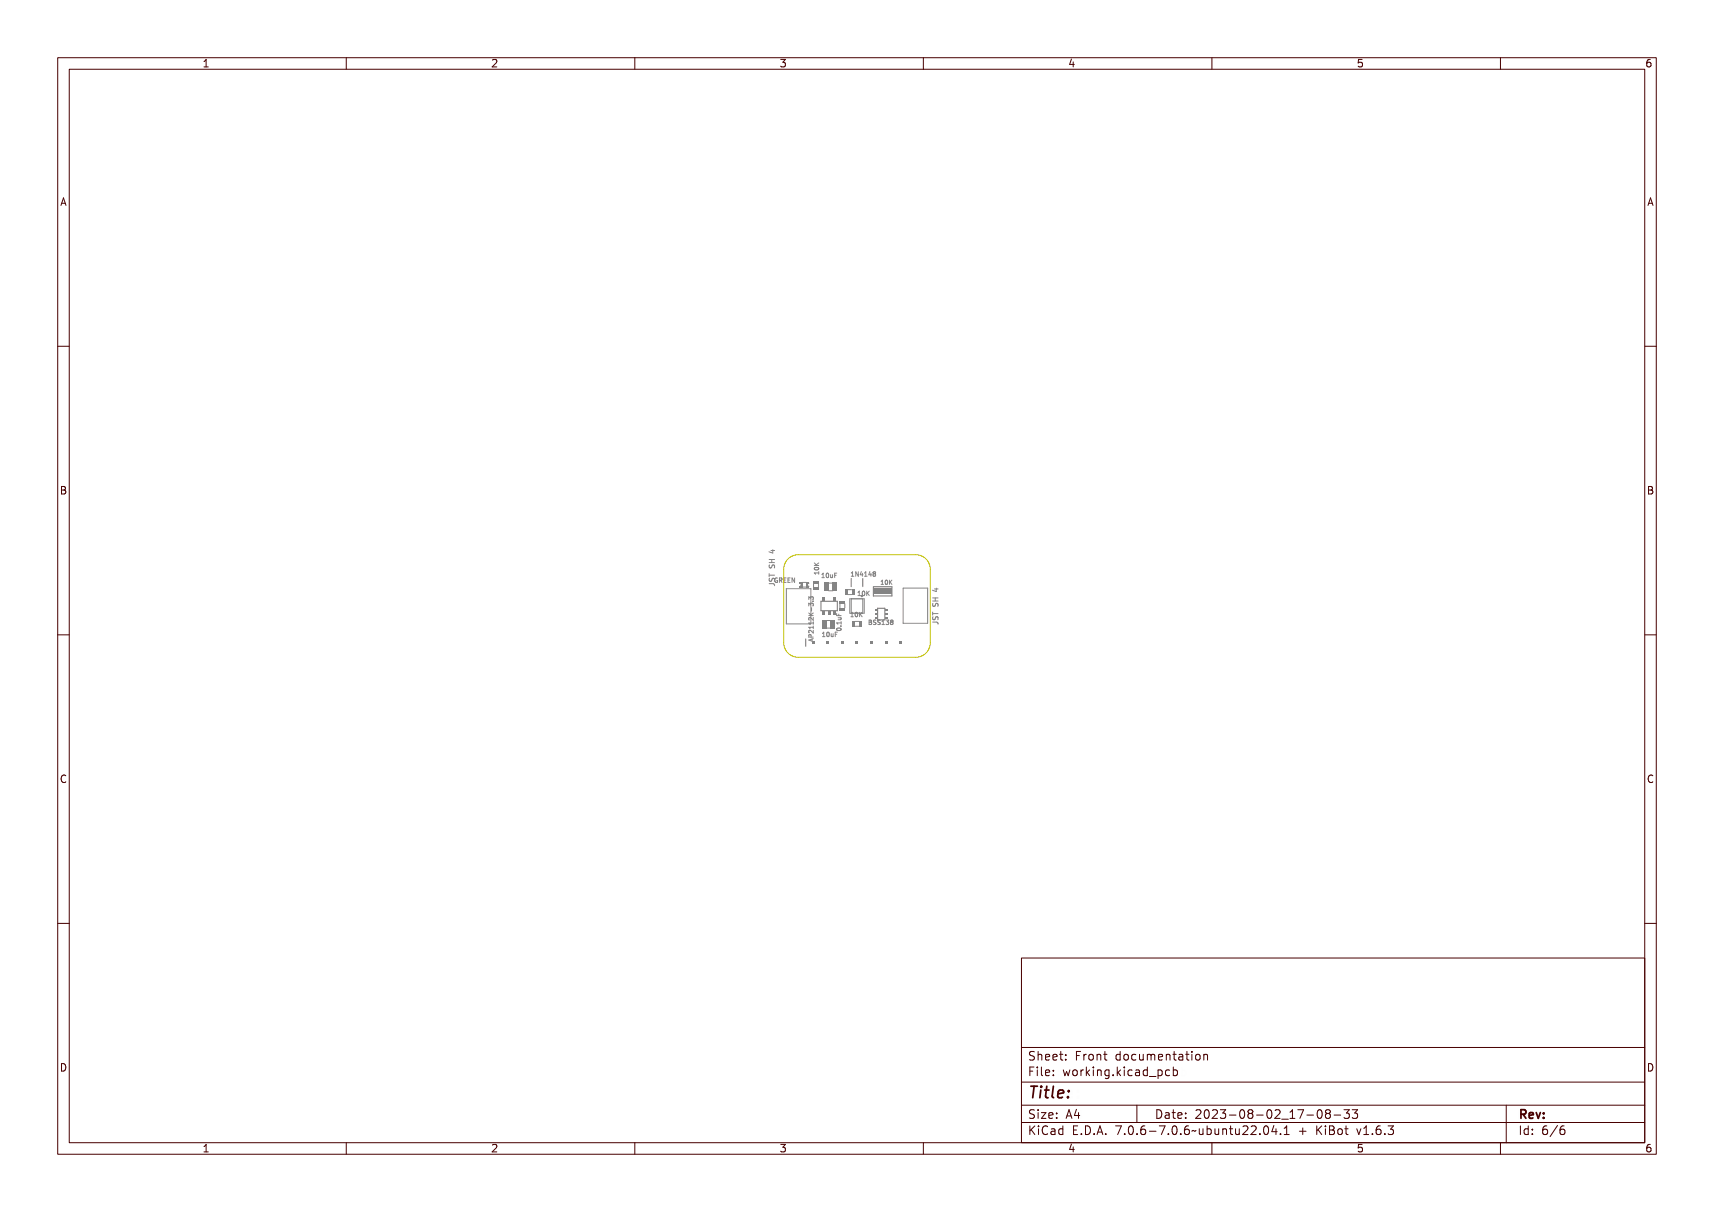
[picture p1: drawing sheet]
<svg xmlns="http://www.w3.org/2000/svg" width="297mm" height="210mm" viewBox="0 0 297 210" stroke-linecap="round" stroke-linejoin="round" font-family="sans-serif">
<defs><g id="words">
<text font-size="2.7" fill="#480000" x="178" y="190.3">Title:</text>
<g font-size="2" fill="#480000">
<text x="178" y="183.7">Sheet: Front documentation</text>
<text x="178" y="186.5">File: working.kicad_pcb</text>
<text x="178" y="193.9">Size: A4</text>
<text x="178" y="196.6">KiCad E.D.A. 7.0.6-7.0.6~ubuntu22.04.1 + KiBot v1.6.3</text>
<text x="200" y="193.9">Date: 2023-08-02_17-08-33</text>
<text x="263" y="196.6">Id: 6/6</text>
<text x="263" y="193.9">Rev:</text>
</g>
<g font-size="1.7" fill="#480000">
<text x="35" y="11.7">1</text>
<text x="85" y="11.7">2</text>
<text x="135" y="11.7">3</text>
<text x="185" y="11.7">4</text>
<text x="235" y="11.7">5</text>
<text x="285" y="11.7">6</text>
<text x="10.5" y="35.7">A</text>
<text x="285.5" y="35.7">A</text>
<text x="10.5" y="85.6">B</text>
<text x="285.5" y="85.6">B</text>
<text x="10.5" y="135.7">C</text>
<text x="285.5" y="135.7">C</text>
<text x="10.5" y="185.6">D</text>
<text x="285.5" y="185.6">D</text>
<text x="35" y="199.7">1</text>
<text x="85" y="199.7">2</text>
<text x="135" y="199.7">3</text>
<text x="185" y="199.7">4</text>
<text x="235" y="199.7">5</text>
<text x="285" y="199.7">6</text>
</g>
<g font-size="1" fill="#848484">
<text x="134.8" y="100.9">GREEN</text>
<text x="142.6" y="100.1">10uF</text>
<text x="147.3" y="99.9">1N4148</text>
<text x="152.5" y="101.3">10K</text>
<text x="147.7" y="106.9">10K</text>
<text x="148.5" y="103.2">10K</text>
<text x="141" y="110.1" transform="rotate(-90 141 110.1)">AP2112K-3.3</text>
<text x="142.3" y="110.3">10uF</text>
<text x="145.8" y="109.3" transform="rotate(-90 145.8 109.3)">0.1uF</text>
<text x="151.2" y="108.2">BSS138</text>
</g>
</g></defs>
<g fill="none" stroke="#848484" stroke-width=".17">
<path d="M133.3 99.4v.5M133.3 99.7h.9M133.3 97.5h.9M133.3 96.9h.9M133.3 97.9l.1 .5h.2l.2-.4 .2-.1 .2 .2v.3M133.4 99.5h.1v.2h.8v.2h-.8v.2h-.1zM133.4 97.3h.9v.1h-.4v.3h.4v.1h-.9v-.1h.4v-.3h-.4zM133.4 95.9h.6l.1-.2 .2 .3h-.2v.4h-.1l-.6-.4zM133.5 98.1h.1a.18 .18 0 0 0 0 .3 .18 .18 0 0 0 .2-.1 .29 .29 0 0 1 .5-.2 .29 .29 0 0 1-.1 .5v-.1a.22 .22 0 0 0 0-.3 .22 .22 0 0 0-.3 0 .22 .22 0 0 0 0 .3 .29 .29 0 0 1-.4 0 .29 .29 0 0 1 0-.4zM133.5 96h.5v.3zM133.6 95.4h.6M133.7 96.9v.6"/>
<path d="M133.9 95.3v.5l-.7-.2M141.1 98h.8M141.1 97.5l.4 .5M141.1 99.3h.7l.1-.2v.4l-.1-.1h-.6l.1 .1h-.1zM141.1 97.8l.4 .3 .4-.3v.1l-.4 .3 .4 .1v.1h-.8v-.1h.4zM141.2 98.4a.37 .37 0 0 1 .4-.1 .37 .37 0 0 1 .2 .3 .38 .38 0 0 1-.4 .2 .38 .38 0 0 1-.3-.4zM141.2 98.6l.5-.1 .2 .1a.37 .37 0 0 1-.4 .4 .37 .37 0 0 1-.3-.4zM141.2 98.7a.34 .34 0 0 1 .6 .1 .34 .34 0 0 1-.6-.1zM141.9 99.1v.4M141.9 99.3h-.8l.2 .2M141.9 97.5l-.5 .4M142.8 99.4h.2v.6l.2 .1h-.4l.1-.1v-.5h-.1z"/>
<path d="M143.4 99.4h.1a.37 .37 0 0 1 .3 .3 .37 .37 0 0 1-.3 .4l-.2-.2zM143.5 99.5a.31 .31 0 0 1 .2 .2 .31 .31 0 0 1-.2 .3zM144 99.6h.1l.1 .5 .2-.5v.5l-.1-.1a.18 .18 0 0 1-.2 .1 .18 .18 0 0 1-.1-.2zM144.6 99.4h.5l-.4 .1v.2h.3l-.3 .1v.3h-.1zM147.5 99.2l.2-.1v.7l.2 .1h-.4l.1-.1v-.6l-.1 .1zM148 99.1h.2l.2 .6v-.6h.1v.8h-.1l-.3-.6v.6h-.1zM148.9 99.1h.2v.5h.1l-.1 .3h-.1v-.2h-.4zM149 99.2v.4h-.3zM149.3 99.2l.3-.1v.7l.2 .1h-.5l.2-.1v-.6l-.2 .1zM150.2 99.1h.1v.5h.1l-.1 .3h-.1v-.2h-.3zM150.2 99.2v.4h-.2zM150.6 99.2a.21 .21 0 0 1 .3-.1 .21 .21 0 0 1 0 .4 .22 .22 0 0 1 0 .3 .22 .22 0 0 1-.3 0 .22 .22 0 0 1 .1-.3l-.2-.1z"/>
<path d="M151.4 99.1h.3l-.1 .3M151.4 99.4h.1M151.4 99.4h.2M151.6 99.4l.1 .2v.2h-.3M133.3 101.1l.8 .1 .1 .3M133.3 100.2v.4l.2 .1 .2-.1 .2-.4h.2l.1 .5M133.4 101.1h.6a.26 .26 0 0 1 .3 .2 .26 .26 0 0 1-.1 .3 .21 .21 0 0 0 .1-.2 .21 .21 0 0 0-.3-.2h-.5v.2h-.1zM133.5 100.3l.1 .1a.18 .18 0 0 0 0 .3 .18 .18 0 0 0 .2-.2 .29 .29 0 0 1 .5-.2 .29 .29 0 0 1-.1 .5 .22 .22 0 0 0 0-.3 .22 .22 0 0 0-.3-.1 .22 .22 0 0 0 0 .3 .29 .29 0 0 1-.4 0 .29 .29 0 0 1 0-.4zM134.5 100.1a.42 .42 0 0 0-.3 .4 .42 .42 0 0 0 .3 .4M134.9 100.3l.3-.1 .1 .1a.27 .27 0 0 0-.4 .2 .27 .27 0 0 0 .3 .3l-.1-.2h.2v.3a.37 .37 0 0 1-.5-.1 .37 .37 0 0 1 .1-.5zM135.5 100.2h.2a.21 .21 0 0 1 .2 .1 .21 .21 0 0 1-.1 .3l.2 .3-.3-.3h-.1v.3h-.1zM135.6 100.3h.1a.14 .14 0 0 1 .1 .1 .14 .14 0 0 1-.1 .1h-.1z"/>
<path d="M136.1 100.2h.5l-.4 .1v.2h.4l-.4 .1v.3h.4h-.5zM136.7 100.2h.5l-.3 .1v.2h.3l-.3 .1v.3h.3h-.5zM137.3 100.2h.2l.2 .6v-.6h.1v.7h-.1l-.3-.6v.6h-.1zM140.2 109.7l.8-.2-.2 .1v.3l.2 .2-.8-.3zM140.2 107.8h.7l.1-.1v.4l-.1-.2h-.6v.2h-.1zM140.2 107.2h.7l.1-.2v.5l-.1-.2h-.6v.2h-.1zM140.2 105.7l.3 .3 .5-.3v.2l-.4 .2 .4 .1v.1h-.8v-.1h.3zM140.2 108.4l.3-.1 .4 .4 .1-.4v.5l-.6-.4-.1 .1v.3h-.1zM140.2 106.5h.3l.4 .3 .1-.4v.5l-.6-.4-.1 .1v.3h-.1zM140.2 104.6h.2l.1 .1a.23 .23 0 0 1 .4 0 .23 .23 0 0 1-.1 .3l.1-.1a.17 .17 0 0 0-.1-.2 .17 .17 0 0 0-.2 .2h-.1a.16 .16 0 0 0-.1-.2 .16 .16 0 0 0-.2 .1 .16 .16 0 0 0 .1 .2h-.1zM140.2 103.4l.2-.1 .1 .2a.23 .23 0 0 1 .4-.1 .23 .23 0 0 1-.1 .4l.1-.1a.17 .17 0 0 0-.1-.3 .18 .18 0 0 0-.2 .3h-.1a.16 .16 0 0 0-.1-.2 .16 .16 0 0 0-.2 .1 .16 .16 0 0 0 .1 .2l-.1-.1zM140.3 109l.2-.1 .1 .4h.4v.1h-.8z"/>
<path d="M140.3 109.8l.4-.1v.2zM140.3 109h.2l.1 .3h-.3zM140.6 105.3l.1 .2zM140.7 110.7v.4M140.8 104.1h.2v.1h-.2zM140.9 110.7l-.8 .2 .8 .3M141 101.1v.7M141.8 101.1v.7M142.5 109.6h.2v.7h.2h-.4h.1v-.6h-.1zM143.1 109.7l.1-.1a.37 .37 0 0 1 .3 .4 .37 .37 0 0 1-.3 .3l-.2-.2zM143.2 109.7a.31 .31 0 0 1 .2 .3 .31 .31 0 0 1-.2 .3zM143.7 109.8l.2 .5 .2-.5v.5h-.1a.18 .18 0 0 1-.2 0 .18 .18 0 0 1-.1-.2z"/>
<path d="M144.3 109.6h.5l-.4 .1v.2h.3l-.3 .1v.3h-.1zM145 107.6h.7l.1-.1v.4l-.1-.2h-.6l.1 .2h-.1zM145 106.2l.1 .4h.2l.1-.3v.3h.4v.1h-.8zM145.1 108.8l.5-.1 .2 .2a.37 .37 0 0 1-.4 .3 .37 .37 0 0 1-.4-.3zM145.1 108.9a.34 .34 0 0 1 .6 .1 .34 .34 0 0 1-.6-.1zM145.2 106.9h.6l-.1 .1a.18 .18 0 0 1 .1 .2 .18 .18 0 0 1-.2 .1h-.4v-.1h.5v-.2h-.5zM145.6 108.3h.2v.1h-.2zM147.4 106.9h.5M147.5 106.3h-.1M147.8 106.2l.3-.1v.7l.1 .1h-.4l.2-.1v-.6l-.2 .1zM148.4 106.2h.1a.37 .37 0 0 1 .4 .3 .37 .37 0 0 1-.4 .4l-.1-.2zM148.6 106.2a.31 .31 0 0 1 .2 .3 .31 .31 0 0 1-.2 .3z"/>
<path d="M148.6 102.5h.3v.6l.2 .1h-.5l.2-.1v-.5h-.2zM149 106.1h.1v.4l.5-.4-.3 .4 .3 .4h-.2l-.2-.4-.1 .4h-.1zM149.3 102.6v-.1a.37 .37 0 0 1 .4 .4 .37 .37 0 0 1-.4 .3l-.1-.2zM149.4 102.6a.31 .31 0 0 1 .2 .3 .31 .31 0 0 1-.2 .2zM149.8 102.5h.1v.3l.5-.3-.3 .3 .3 .4h-.2l-.2-.3-.1 .3h-.1zM150.6 107.8h.3M150.9 107.8h.1M150.9 107.5l-.3-.1v.8h.3M151.3 107.5h.2a.18 .18 0 0 1 .2 .1 .18 .18 0 0 1-.1 .2 .21 .21 0 0 1 .1 .3 .21 .21 0 0 1-.2 .1h-.2zM151.4 107.9h.1a.14 .14 0 0 1 .2 .1 .14 .14 0 0 1-.2 .2h-.1zM151.4 107.6h.2v.2h-.2zM151.9 107.5h.4v.1h-.3a.18 .18 0 0 0 0 .2 .18 .18 0 0 0 .2 .1 .23 .23 0 0 1 0 .3 .23 .23 0 0 1-.3-.1l.1 .1a.18 .18 0 0 0 .3-.2 .18 .18 0 0 0-.3-.1z"/>
<path d="M152.6 107.5h.3v.1h-.3a.18 .18 0 0 0 0 .2 .18 .18 0 0 0 .3 .1 .23 .23 0 0 1 0 .3 .23 .23 0 0 1-.4-.1l.1 .1a.18 .18 0 0 0 .3-.2 .18 .18 0 0 0-.3-.1zM152.6 100.6h.3v.6l.1 .1h-.4l.2-.1v-.5zM153.2 107.5h.2v.7h.2h-.4h.1v-.6h-.1zM153.2 100.7l.1-.1a.35 .35 0 0 1 .3 .3 .35 .35 0 0 1-.3 .4l-.1-.2zM153.3 100.7a.3 .3 0 0 1 .2 .2 .3 .3 0 0 1-.2 .3zM153.7 100.6h.1v.3l.5-.3-.3 .3 .3 .4-.4-.4-.1 .4h-.1zM153.8 107.5a.21 .21 0 0 1 .3 0 .21 .21 0 0 1 0 .3 .23 .23 0 0 1 0 .4 .23 .23 0 0 1-.4-.1l.1 .1a.17 .17 0 0 0 .3-.1 .17 .17 0 0 0-.2-.2v-.1a.16 .16 0 0 0 .2-.1 .16 .16 0 0 0-.1-.2 .16 .16 0 0 0-.2 .1zM154.4 107.5a.21 .21 0 0 1 .4 0 .21 .21 0 0 1-.1 .3 .22 .22 0 0 1 .1 .4 .22 .22 0 0 1-.4 0 .22 .22 0 0 1 .1-.4l-.1-.1zM161.6 107.8h.8l.1 .3M161.6 106.1v.5M161.6 106.3h.9M161.6 104.1h.9"/>
<path d="M161.6 103.6h.9M161.7 104.5v.5h.3l.1-.4 .3-.1 .1 .2v.4M161.7 106.9l-.1 .3 .2 .2 .2-.1 .2-.4h.3v.5M161.8 107.8h.6a.26 .26 0 0 1 .3 .2 .26 .26 0 0 1-.2 .3 .21 .21 0 0 0 .1-.3 .21 .21 0 0 0-.2-.1h-.5v.2h-.1zM161.8 106.1h.1v.3h.8v.1h-.8v.3h-.1zM161.8 103.9h.9v.1h-.5v.4h.5v.1h-.9v-.1h.3v-.4h-.3zM161.8 102.5h.6l.1-.1 .2 .2h-.2v.4h-.2l-.5-.3zM161.8 107h.1a.21 .21 0 0 0 0 .3 .21 .21 0 0 0 .3 0 .21 .21 0 0 0 0-.2 .28 .28 0 0 1 .4 0 .28 .28 0 0 1-.1 .4v-.1a.22 .22 0 0 0 .1-.3 .22 .22 0 0 0-.3 0 .22 .22 0 0 0-.1 .3 .29 .29 0 0 1-.4 0 .29 .29 0 0 1 0-.4zM161.8 104.7l.1 .1a.18 .18 0 0 0 0 .3 .18 .18 0 0 0 .2-.2 .29 .29 0 0 1 .5-.1 .29 .29 0 0 1-.1 .4 .22 .22 0 0 0 .1-.3 .22 .22 0 0 0-.3-.1 .22 .22 0 0 0-.1 .3 .29 .29 0 0 1-.4 0 .29 .29 0 0 1 0-.4zM161.9 102.6h.5v.3zM161.9 102h.6M162.1 103.6v.5"/>
<path d="M162.2 101.9v.6l-.6-.2"/>
<circle cx="141.5" cy="98.7" r=".07"/>
<circle cx="143.6" cy="99.7" r=".07"/>
<circle cx="150.8" cy="99.3" r=".13"/>
<circle cx="150.8" cy="99.7" r=".15"/>
<circle cx="143.3" cy="110" r=".07"/>
<circle cx="145.4" cy="109" r=".07"/>
<circle cx="148.6" cy="106.5" r=".07"/>
<circle cx="149.4" cy="102.9" r=".07"/>
<circle cx="153.4" cy="100.9" r=".06"/>
<circle cx="154.6" cy="107.7" r=".13"/>
<circle cx="154.6" cy="108" r=".15"/>
</g>
<g fill="#848484">
<path d="M140.9 100.6h1v.5h-1z" fill-rule="evenodd"/>
<path d="M140.9 101.8h1v.5h-1z" fill-rule="evenodd"/>
</g>
<path d="M156.5 101.9h4.2v6.1h-4.2z" fill="none" stroke="#848484" stroke-width=".17"/>
<path d="M151.3 101.7h3.2v1.6h-3.2z" fill="none" stroke="#848484" stroke-width=".2"/>
<path d="M151.4 102h3.1v1h-3.1z" fill-rule="evenodd" fill="#848484"/>
<path d="M142.3 104.2h2.8v1.6h-2.8z" fill="none" stroke="#848484" stroke-width=".2"/>
<g fill="#848484">
<path d="M142.5 103.5h.5v.7h-.5z" fill-rule="evenodd"/>
<path d="M142.5 105.9h.5v.6h-.5z" fill-rule="evenodd"/>
<path d="M143.4 105.9h.5v.6h-.5z" fill-rule="evenodd"/>
<path d="M144.4 103.5h.5v.7h-.5z" fill-rule="evenodd"/>
<path d="M144.4 105.9h.5v.6h-.5z" fill-rule="evenodd"/>
</g>
<path d="M146.9 103h.7M146.9 102.2h.7" fill="none" stroke="#848484" stroke-width=".17"/>
<g fill="#848484">
<path d="M147.6 102.1h.5v1h-.5z" fill-rule="evenodd"/>
<path d="M146.4 102.1h.5v1h-.5z" fill-rule="evenodd"/>
</g>
<path d="M143.5 101h.8M143.6 102.4h.7" fill="none" stroke="#848484" stroke-width=".17"/>
<g fill="#848484">
<path d="M142.8 101h.8v1.4h-.8z" fill-rule="evenodd"/>
<path d="M144.3 101h.7v1.4h-.7z" fill-rule="evenodd"/>
</g>
<path d="M147.5 100.2v1.4M149.5 100.2v1.4" fill="none" stroke="#848484" stroke-width=".2"/>
<g fill="none" stroke="#848484" stroke-width=".17">
<path d="M138.6 101a.3 .3 0 0 1 .2 .3 .3 .3 0 0 1-.2 .3M139 101.7h.7M139 100.9h.7M140.2 101a.27 .27 0 0 0-.3 .3 .27 .27 0 0 0 .3 .3"/>
<circle cx="138.7" cy="101.7" r=".08"/>
</g>
<g fill="#848484">
<path d="M138.5 101.6h.2v.2h-.2z" fill-rule="evenodd"/>
<path d="M138.6 101.7l.4 .1z" fill-rule="evenodd"/>
<path d="M138.8 100.9h.2v.9h-.2z" fill-rule="evenodd"/>
<path d="M139.7 101.6h.5v.2h-.5z" fill-rule="evenodd"/>
<path d="M139.7 101h.2v.6h-.2z" fill-rule="evenodd"/>
<path d="M139.9 101.5l.1 .1z" fill-rule="evenodd"/>
<path d="M139.9 101l.1 .1z" fill-rule="evenodd"/>
<path d="M138.5 100.9h.3v.2h-.3z" fill-rule="evenodd"/>
<path d="M139.7 100.9h.5v.2h-.5z" fill-rule="evenodd"/>
</g>
<path d="M145.5 104.6v.7M146.4 104.6v.7" fill="none" stroke="#848484" stroke-width=".17"/>
<g fill="#848484">
<path d="M145.5 104.1h.9v.5h-.9z" fill-rule="evenodd"/>
<path d="M145.5 105.3h.9v.5h-.9z" fill-rule="evenodd"/>
</g>
<path d="M147.3 103.8h2.5v2.5h-2.5zM147.5 103.8v2.5M149.5 103.8v2.5" fill="none" stroke="#848484" stroke-width=".17"/>
<path d="M152.1 107.4v-2h1.2v2" fill="none" stroke="#848484" stroke-width=".2"/>
<g fill="#848484">
<path d="M151.6 106.9h.4v.3h-.4z" fill-rule="evenodd"/>
<path d="M153.4 106.9h.3v.3h-.3z" fill-rule="evenodd"/>
<path d="M151.6 106.3h.4v.2h-.4z" fill-rule="evenodd"/>
<path d="M153.4 106.3h.3v.2h-.3z" fill-rule="evenodd"/>
<path d="M151.6 105.6h.4v.3h-.4z" fill-rule="evenodd"/>
<path d="M153.4 105.6h.3v.3h-.3z" fill-rule="evenodd"/>
</g>
<path d="M148.2 107.7h.7M148.2 108.5h.7" fill="none" stroke="#848484" stroke-width=".17"/>
<g fill="#848484">
<path d="M147.7 107.6h.5v1h-.5z" fill-rule="evenodd"/>
<path d="M148.9 107.6h.5v1h-.5z" fill-rule="evenodd"/>
</g>
<path d="M143.2 107.5h.7M143.2 108.8h.7" fill="none" stroke="#848484" stroke-width=".17"/>
<g fill="#848484">
<path d="M142.5 107.5h.7v1.4h-.7z" fill-rule="evenodd"/>
<path d="M143.9 107.5h.8v1.4h-.8z" fill-rule="evenodd"/>
</g>
<path d="M136.3 102h4.2v6.1h-4.2z" fill="none" stroke="#848484" stroke-width=".17"/>
<path d="M139.6 110.7v1.3" fill="none" stroke="#848484" stroke-width=".2"/>
<g fill="#848484">
<path d="M140.6 111.1h.5v.5h-.5z" fill-rule="evenodd"/>
<path d="M143.2 111.1h.5v.5h-.5z" fill-rule="evenodd"/>
<path d="M145.7 111.1h.5v.5h-.5z" fill-rule="evenodd"/>
<path d="M148.2 111.1h.6v.5h-.6z" fill-rule="evenodd"/>
<path d="M150.8 111.1h.5v.5h-.5z" fill-rule="evenodd"/>
<path d="M153.3 111.1h.5v.5h-.5z" fill-rule="evenodd"/>
<path d="M155.9 111.1h.5v.5h-.5z" fill-rule="evenodd"/>
</g>
<path d="M136.8 96.7l1-.5 .5-.1h20.4a2.54 2.54 0 0 1 2.5 2.6v12.7a2.54 2.54 0 0 1-2.5 2.5h-20.4a2.54 2.54 0 0 1-2.5-2.5v-12.7a2.53 2.53 0 0 1 1-2z" fill="none" stroke="#c2c200" stroke-width=".17"/>
<g fill="none" stroke="#480000" stroke-width=".17">
<path d="M10 10h277v190h-277zM12 12h273v186h-273zM60 10v2M110 10v2M160 10v2M210 10v2M260 10v2M10 60h2M285 60h2M10 110h2M285 110h2M10 160h2"/>
<path d="M285 160h2M177 166h108v32h-108zM60 198v2M110 198v2M160 198v2M177 181.5h108M177 187.5h108M177 191.5h108M177 194.5h108M178.1 195.2h.2v.6l.6-.6h.3l-.6 .6 .6 .8h-.2l-.5-.7-.2 .2v.5h-.2zM178.2 185h.9v.2h-.7v.4h.6v.2h-.6v.7h-.2zM178.3 182.4l.5-.1h.2v.2a.31 .31 0 0 0-.5-.1 .31 .31 0 0 0 0 .5 .5 .5 0 0 1 .6 .6 .5 .5 0 0 1-.8 .2l-.1-.2a.34 .34 0 0 0 .4 .1 .34 .34 0 0 0 .1-.5 .47 .47 0 0 1-.5-.2 .47 .47 0 0 1 .1-.5z"/>
<path d="M178.3 192.5l.5-.1h.2v.2a.31 .31 0 0 0-.5-.1 .31 .31 0 0 0 0 .5 .5 .5 0 0 1 .6 .6 .5 .5 0 0 1-.8 .2l-.1-.2a.34 .34 0 0 0 .4 .1 .34 .34 0 0 0 .1-.5 .47 .47 0 0 1-.5-.2 .47 .47 0 0 1 .1-.5zM179.4 182.2h.2v.6a.35 .35 0 0 1 .4-.1 .35 .35 0 0 1 .2 .4v.6h-.2v-.8h-.4v.8h-.2zM179.5 185.4h.4v.9h.4v.2h-.9v-.2h.3v-.8h-.2zM179.5 192.8h.4v.9h.4v.1h-.9v-.1h.3v-.8h-.2zM179.5 195.6h.4v.9h.4v.1h-.9v-.1h.3v-.8h-.2zM179.7 184.9h.2v.3h-.2zM179.7 192.3h.2v.3h-.2zM179.7 195.1h.2v.3h-.2zM180.6 184.9h.4v1.3l.4 .1v.2l-.5-.2v-1.2h-.3zM180.6 192.8h.8v.1l-.6 .8h.6v.1h-.8v-.1l.6-.8h-.6zM180.7 182.8a.49 .49 0 0 1 .6-.1 .49 .49 0 0 1 .2 .5h-.8a.42 .42 0 0 0 .3 .4 .42 .42 0 0 0 .4-.1v.2a.6 .6 0 0 1-.8-.1 .6 .6 0 0 1 .1-.8zM180.7 195.4l.5-.2h.3v.2a.43 .43 0 0 0-.6 0 .43 .43 0 0 0-.2 .5 .43 .43 0 0 0 .2 .5 .43 .43 0 0 0 .6 0v.2a.66 .66 0 0 1-.8-.1 .66 .66 0 0 1-.1-.8z"/>
<path d="M180.8 182.9l.4-.1 .1 .3h-.6zM181.8 195.6h.2a.45 .45 0 0 1 .5 0 .45 .45 0 0 1 .1 .4v.6h-.1v-.1a.38 .38 0 0 1-.5 .2 .38 .38 0 0 1-.2-.5 .38 .38 0 0 1 .4-.2h.3a.35 .35 0 0 0-.3-.4 .35 .35 0 0 0-.4 .2zM181.9 182.8a.49 .49 0 0 1 .6-.1 .49 .49 0 0 1 .2 .5h-.8a.42 .42 0 0 0 .3 .4 .42 .42 0 0 0 .5-.1v.2a.6 .6 0 0 1-.9-.1 .6 .6 0 0 1 .1-.8zM181.9 185.5a.49 .49 0 0 1 .6-.1 .49 .49 0 0 1 .2 .5h-.8a.42 .42 0 0 0 .3 .4 .42 .42 0 0 0 .5-.1v.2a.6 .6 0 0 1-.9-.1 .6 .6 0 0 1 .1-.8zM181.9 192.9a.49 .49 0 0 1 .6-.1 .49 .49 0 0 1 .2 .5h-.8a.42 .42 0 0 0 .3 .4 .42 .42 0 0 0 .5-.1v.2a.6 .6 0 0 1-.9-.1 .6 .6 0 0 1 .1-.8zM182 196.2l.5-.1a.31 .31 0 0 1-.2 .4 .31 .31 0 0 1-.4-.1zM182 182.9l.4-.1 .1 .3h-.6zM182 185.6l.4-.1 .1 .3h-.6zM182 193l.4-.1 .1 .3h-.6zM183 195.7l.4-.2 .2 .2v-.6h.2v1.5h-.2v-.1a.42 .42 0 0 1-.5 .1 .42 .42 0 0 1-.2-.5zM183.2 195.8l.1-.1a.4 .4 0 0 1 .3 .4 .4 .4 0 0 1-.3 .4l-.2-.2zM183.2 182.3h.2v.4h.4v.1h-.4l.1 .8h.3v.1h-.2a.3 .3 0 0 1-.4-.3v-.6h-.3v-.1h.3z"/>
<path d="M183.3 185.4h.2v.3h-.2zM183.3 186.2h.2v.3h-.2zM183.3 192.8h.2v.3h-.2zM183.3 193.6h.2v.2h-.2zM184.5 182.7h.2v.3h-.2zM184.5 183.5h.2v.2h-.2zM185.2 185.4h.2l.2 .8 .1-.5h.2l.2 .5 .1-.8h.2l-.2 1.1h-.2l-.2-.7-.2 .7h-.1zM185.4 195.2h.9v.2h-.7v.4h.6v.2h-.6v.5h.7v.1h-.9zM185.7 192.4h.2l.5 1.4h-.2l-.1-.3h-.5l-.1 .3h-.2zM185.8 192.6l.2 .7h-.4zM186.6 182.3h.9v.2h-.7v.4h.6v.2h-.6v.6h-.2zM186.7 185.5a.52 .52 0 0 1 .8 .4 .52 .52 0 0 1-.8 .4l-.1-.4z"/>
<path d="M186.8 185.6l.1-.1a.39 .39 0 0 1 .4 .4 .39 .39 0 0 1-.4 .4l-.1-.2zM186.9 196.4h.2v.2h-.2zM187.1 192.4h.2v.9h.2v.2h-.2v.3h-.2v-.3h-.6v-.2zM187.1 192.6v.7h-.4zM187.8 195.2a.76 .76 0 0 1 .9 .7 .76 .76 0 0 1-.9 .7zM188 195.4a.57 .57 0 0 1 .5 .5 .57 .57 0 0 1-.5 .6zM188 182.7h.2v.2a.3 .3 0 0 1 .3-.3 .3 .3 0 0 1 .3 .3 .37 .37 0 0 0-.5-.1 .37 .37 0 0 0-.1 .4v.5h-.2zM188 185.4h.2v.2a.3 .3 0 0 1 .3-.3 .3 .3 0 0 1 .3 .3 .37 .37 0 0 0-.5-.1 .37 .37 0 0 0-.1 .4v.6h-.2zM189.1 184.9h.1v.9l.5-.4h.2l-.4 .4 .5 .7h-.2l-.4-.6-.2 .1v.5h-.1zM189.1 182.8a.52 .52 0 0 1 .8 .4 .52 .52 0 0 1-.8 .4l-.1-.4zM189.2 182.9l.1-.1a.39 .39 0 0 1 .4 .4 .39 .39 0 0 1-.4 .4l-.1-.2zM189.3 196.4h.3v.2h-.3z"/>
<path d="M190.2 182.7h.2v.1a.35 .35 0 0 1 .4-.1 .35 .35 0 0 1 .3 .4v.6h-.2l-.1-.8h-.3l-.1 .8h-.2zM190.3 185.4h.4v.9h.4v.2h-.9v-.2h.4v-.8h-.3zM190.5 195.2h.3l.4 1.4h-.2l-.1-.3h-.5l-.1 .3h-.2zM190.6 184.9h.1v.3h-.1zM190.6 195.4l.2 .7h-.4zM191.4 185.4h.2v.1a.35 .35 0 0 1 .4-.1 .35 .35 0 0 1 .3 .4v.7h-.2l-.1-.9h-.3l-.1 .9h-.2zM191.7 182.3h.1v.4h.4v.1h-.4l.1 .8h.3v.1h-.2a.3 .3 0 0 1-.3-.3v-.6h-.3v-.1h.3zM191.7 196.4h.3v.2h-.3zM192.7 185.5l.3-.2 .3 .2v-.1h.2v1a.53 .53 0 0 1-.8 .4v-.2a.36 .36 0 0 0 .4 .1 .36 .36 0 0 0 .2-.4l-.1 .1a.53 .53 0 0 1-.7-.3 .53 .53 0 0 1 .2-.6zM192.8 185.6l.1-.1a.39 .39 0 0 1 .4 .4 .39 .39 0 0 1-.4 .4l-.1-.2zM193.8 195.2h.9l-.5 1.4h-.2l.5-1.2h-.7zM193.9 182.8l.3-.2 .3 .2v-.6h.2v1.5h-.2v-.1a.42 .42 0 0 1-.6 .1 .42 .42 0 0 1-.1-.5z"/>
<path d="M194.1 182.8a.4 .4 0 0 1 .4 .4 .4 .4 0 0 1-.4 .4l-.2-.4zM194.1 186.2h.3v.3h-.3zM195.1 184.9h.2v.9l.4-.4h.3l-.5 .4 .5 .7h-.2l-.4-.6-.1 .1v.5h-.2zM195.1 182.8a.52 .52 0 0 1 .8 .4 .52 .52 0 0 1-.8 .4l-.1-.4zM195.2 182.9l.1-.1a.39 .39 0 0 1 .4 .4 .39 .39 0 0 1-.4 .4l-.1-.2zM195.3 196.4h.3v.2h-.3zM196.3 185.4h.5v.9h.3v.2h-.9v-.2h.4v-.8h-.3zM196.3 195.4a.5 .5 0 0 1 .7-.1 .5 .5 0 0 1 .1 .6 .52 .52 0 0 1-.4 .8 .52 .52 0 0 1-.5-.8zM196.4 182.8a.39 .39 0 0 1 .4-.2 .39 .39 0 0 1 .3 .3 .4 .4 0 0 0-.6 0 .4 .4 0 0 0 0 .6 .4 .4 0 0 0 .6 0 .41 .41 0 0 1-.4 .3 .41 .41 0 0 1-.4-.3v-.5zM196.5 195.4a.57 .57 0 0 1 .4 .9l-.3 .2a.86 .86 0 0 1-.1-1.1zM196.6 184.9h.2v.3h-.2zM197 191.5v3"/>
<path d="M197.4 182.7h.2v.8l.2 .1 .3-.2v-.7h.2v1h-.2v-.1a.35 .35 0 0 1-.4 .2 .35 .35 0 0 1-.3-.5zM197.6 185.5a.39 .39 0 0 1 .4-.2 .39 .39 0 0 1 .3 .3 .4 .4 0 0 0-.6 0 .4 .4 0 0 0 0 .6 .4 .4 0 0 0 .6 0 .41 .41 0 0 1-.4 .3 .41 .41 0 0 1-.4-.3v-.5zM197.7 196.4h.3v.2h-.3zM198.6 182.7h.1l.2-.1a.22 .22 0 0 0 .2 .2 .22 .22 0 0 0 .2-.2l.2 .3 .1 .8h-.2v-.8l-.1-.1-.2 .1v.8h-.1v-.8l-.2-.1-.1 .1v.8h-.1zM198.7 185.4h.1a.45 .45 0 0 1 .5 0 .45 .45 0 0 1 .2 .4v.7h-.2v-.2a.38 .38 0 0 1-.5 .2 .38 .38 0 0 1-.2-.5 .38 .38 0 0 1 .5-.2h.2a.35 .35 0 0 0-.3-.4 .35 .35 0 0 0-.3 .2zM198.7 195.4l.5-.2h.2v.2a.43 .43 0 0 0-.5 0 .43 .43 0 0 0-.1 .5 .48 .48 0 0 1 .7 0 .48 .48 0 0 1-.1 .7 .48 .48 0 0 1-.7-.1l-.1-.6zM198.8 186l.5-.1a.31 .31 0 0 1-.1 .4 .31 .31 0 0 1-.4-.1zM198.9 195.9a.29 .29 0 0 1 .4 .1 .29 .29 0 0 1-.1 .4 .29 .29 0 0 1-.4-.1zM199.9 185.5l.3-.2 .3 .2v-.6h.2v1.6h-.2v-.2a.42 .42 0 0 1-.5 .1 .42 .42 0 0 1-.2-.5zM199.9 182.8a.49 .49 0 0 1 .6-.1 .49 .49 0 0 1 .2 .5h-.7a.42 .42 0 0 0 .2 .4 .42 .42 0 0 0 .5-.1v.2a.6 .6 0 0 1-.8-.1 .6 .6 0 0 1 0-.8zM200 196h.5v.2h-.5zM200 185.6l.1-.1a.39 .39 0 0 1 .4 .4 .39 .39 0 0 1-.4 .4l-.1-.2z"/>
<path d="M200.1 182.9l.3-.1 .2 .3h-.6zM200.1 192.4a.76 .76 0 0 1 1 .7 .76 .76 0 0 1-1 .7zM200.3 192.6a.57 .57 0 0 1 .6 .5 .57 .57 0 0 1-.6 .6zM200.9 186.8l1.2 .1zM201 195.2h.9l-.5 1.4h-.2l.5-1.2h-.7zM201.1 182.7h.1v.1a.35 .35 0 0 1 .5-.1 .35 .35 0 0 1 .2 .4v.6h-.2v-.8h-.4l-.1 .8h-.1zM201.4 192.8h.2a.45 .45 0 0 1 .5 0 .45 .45 0 0 1 .1 .4v.6h-.1v-.1a.38 .38 0 0 1-.5 .2 .38 .38 0 0 1-.2-.5 .38 .38 0 0 1 .4-.2h.3a.35 .35 0 0 0-.3-.4 .35 .35 0 0 0-.4 .2zM201.6 193.4l.5-.1a.31 .31 0 0 1-.2 .4 .31 .31 0 0 1-.4-.1zM202.2 185.4h.2v.1a.46 .46 0 0 1 .6 0 .46 .46 0 0 1 .1 .6 .39 .39 0 0 1-.2 .4 .39 .39 0 0 1-.5-.2v.6h-.2zM202.5 182.3h.2v.4h.4v.1h-.4v.8h.4v.1h-.2a.3 .3 0 0 1-.4-.3v-.6h-.3v-.1h.3zM202.5 185.6l.1-.1a.4 .4 0 0 1 .4 .4 .4 .4 0 0 1-.4 .4l-.2-.2zM202.5 196.4h.3v.2h-.3z"/>
<path d="M202.8 192.4h.2v.4h.4v.1h-.4l.1 .8h.3v.1h-.2a.3 .3 0 0 1-.4-.3v-.6h-.3v-.1h.3zM203.5 182.7h.2a.45 .45 0 0 1 .4 0 .45 .45 0 0 1 .2 .4v.6h-.2v-.1a.38 .38 0 0 1-.5 .2 .38 .38 0 0 1-.2-.5 .38 .38 0 0 1 .5-.2h.2a.35 .35 0 0 0-.2-.4 .35 .35 0 0 0-.4 .2zM203.5 195.4a.5 .5 0 0 1 .7-.1 .5 .5 0 0 1 .1 .6 .52 .52 0 0 1-.4 .8 .52 .52 0 0 1-.5-.8zM203.6 185.5a.39 .39 0 0 1 .4-.2 .39 .39 0 0 1 .3 .3 .4 .4 0 0 0-.5 0 .4 .4 0 0 0 0 .6 .4 .4 0 0 0 .5 0 .41 .41 0 0 1-.4 .3 .41 .41 0 0 1-.4-.3v-.5zM203.7 183.3l.4-.1a.31 .31 0 0 1-.1 .4 .31 .31 0 0 1-.4-.1zM203.7 195.4a.57 .57 0 0 1 .4 .9l-.2 .2a.86 .86 0 0 1-.2-1.1zM203.9 192.9a.49 .49 0 0 1 .6-.1 .49 .49 0 0 1 .2 .5h-.8a.42 .42 0 0 0 .3 .4 .42 .42 0 0 0 .5-.1v.2a.6 .6 0 0 1-.9-.1 .6 .6 0 0 1 .1-.8zM204 193l.4-.1 .1 .3h-.6zM204.7 184.9h.1v.6a.45 .45 0 0 1 .7 0 .45 .45 0 0 1 0 .6 .39 .39 0 0 1-.2 .4 .39 .39 0 0 1-.5-.2v.2h-.1zM204.9 182.3h.2v.4h.4v.1h-.4v.8h.4v.1h-.2a.3 .3 0 0 1-.4-.3v-.6h-.3v-.1h.3zM204.9 185.6l.1-.1a.39 .39 0 0 1 .4 .4 .39 .39 0 0 1-.4 .4l-.1-.2zM204.9 196.4h.3v.2h-.3z"/>
<path d="M205.3 192.8h.2v.3h-.2zM205.3 193.6h.2v.2h-.2zM205.9 182.7h.5v.9h.3v.1h-.9v-.1h.4v-.8h-.3zM205.9 195.4l.5-.2h.2v.2a.43 .43 0 0 0-.5 0 .43 .43 0 0 0-.1 .5 .48 .48 0 0 1 .7 0 .48 .48 0 0 1-.1 .7 .48 .48 0 0 1-.7-.1l-.1-.6zM206.1 195.9a.29 .29 0 0 1 .4 .1 .29 .29 0 0 1-.1 .4 .29 .29 0 0 1-.4-.1zM206.2 182.2h.2v.3h-.2zM207 196l.3-.1 .5 .1 .2-.1a.38 .38 0 0 1-.7 .2l-.3 .1zM207.1 182.8a.52 .52 0 0 1 .8 .4 .52 .52 0 0 1-.8 .4l-.1-.4zM207.3 182.9l.1-.1a.39 .39 0 0 1 .4 .4 .39 .39 0 0 1-.4 .4l-.2-.2zM207.4 192.5a.53 .53 0 0 1 .8 .1 .53 .53 0 0 1-.3 .7l-.3 .4h.7v.1h-.9v-.1l.3-.4a.49 .49 0 0 0 .2-.7l-.5 .1zM208.3 182.7h.1v.1a.35 .35 0 0 1 .5-.1 .35 .35 0 0 1 .2 .4v.6h-.2v-.8h-.4l-.1 .8h-.1zM208.3 195.6h.1l.1 .8 .2 .1 .2-.2v-.7h.2v1h-.2v-.1a.35 .35 0 0 1-.4 .2 .35 .35 0 0 1-.2-.5z"/>
<path d="M208.7 192.6a.5 .5 0 0 1 .6-.1 .5 .5 0 0 1 .2 .6 .52 .52 0 0 1-.5 .8 .52 .52 0 0 1-.4-.8zM208.9 192.6a.57 .57 0 0 1 .4 .9l-.3 .2a.86 .86 0 0 1-.1-1.1zM209.5 195.1h.2v.6a.45 .45 0 0 1 .6-.1 .45 .45 0 0 1 .1 .7 .39 .39 0 0 1-.3 .4 .39 .39 0 0 1-.4-.2v.1h-.2zM209.7 195.8l.1-.1a.4 .4 0 0 1 .4 .4 .4 .4 0 0 1-.4 .4l-.1-.2zM209.8 192.5a.53 .53 0 0 1 .8 .1 .53 .53 0 0 1-.3 .7l-.3 .4h.7v.1h-.9v-.1l.3-.4a.49 .49 0 0 0 .2-.7l-.5 .1zM210 198v2M210.7 195.6h.2v.8l.2 .1 .2-.2v-.7h.2v1h-.2v-.1a.35 .35 0 0 1-.4 .2 .35 .35 0 0 1-.2-.5zM211 192.4a.46 .46 0 0 1 .6 0 .46 .46 0 0 1 .1 .6l-.1 .1a.45 .45 0 0 1 .2 .6 .45 .45 0 0 1-.6 .2l-.2-.1v-.2a.35 .35 0 0 0 .5 .1 .35 .35 0 0 0 0-.5h-.3v-.2a.28 .28 0 0 0 .4-.1 .28 .28 0 0 0 0-.3 .28 .28 0 0 0-.4 0h-.2zM211.9 195.6h.2v.1a.35 .35 0 0 1 .4-.1 .35 .35 0 0 1 .2 .4v.6h-.2v-.8h-.4v.8h-.2zM212.4 193.2h.5v.2h-.5zM213.3 195.2h.2v.4h.4v.1h-.4v.8h.4v.1h-.2a.3 .3 0 0 1-.4-.3v-.6h-.3v-.1h.3zM213.5 192.6a.5 .5 0 0 1 .6-.1 .5 .5 0 0 1 .2 .6 .52 .52 0 0 1-.5 .8 .52 .52 0 0 1-.4-.8z"/>
<path d="M213.7 192.6a.57 .57 0 0 1 .4 .9l-.3 .2a.86 .86 0 0 1-.1-1.1zM214.3 195.6h.2v.8l.2 .1 .2-.2v-.7h.2v1h-.2v-.1a.35 .35 0 0 1-.4 .2 .35 .35 0 0 1-.2-.5zM214.7 192.5a.41 .41 0 0 1 .7-.1 .41 .41 0 0 1-.2 .7 .42 .42 0 0 1 .2 .6 .42 .42 0 0 1-.7 0 .42 .42 0 0 1 .2-.6l-.3-.2zM215.5 195.3a.53 .53 0 0 1 .8 .1 .53 .53 0 0 1-.3 .7l-.3 .4h.6v.1h-.9v-.1l.4-.4a.49 .49 0 0 0 .2-.8l-.5 .2zM216 193.2h.5v.2h-.5zM216.7 195.3a.53 .53 0 0 1 .8 .1 .53 .53 0 0 1-.3 .7l-.3 .4h.6v.1h-.9v-.1l.4-.4a.49 .49 0 0 0 .2-.8l-.5 .2zM217.1 192.6a.5 .5 0 0 1 .7-.1 .5 .5 0 0 1 .1 .6 .52 .52 0 0 1-.5 .8 .52 .52 0 0 1-.4-.8zM217.3 192.6a.57 .57 0 0 1 .4 .9l-.3 .2a.86 .86 0 0 1-.1-1.1zM218.2 196.4h.2v.2h-.2zM218.2 192.5a.53 .53 0 0 1 .8 .1 .53 .53 0 0 1-.3 .7l-.3 .4h.7v.1h-.9v-.1l.3-.4a.49 .49 0 0 0 .2-.7l-.5 .1zM219.2 195.4a.5 .5 0 0 1 .6-.1 .5 .5 0 0 1 .2 .6 .52 .52 0 0 1-.5 .8 .52 .52 0 0 1-.5-.8zM219.2 194.2l1.3 .1z"/>
<path d="M219.4 195.4a.57 .57 0 0 1 .3 .9l-.2 .2a.86 .86 0 0 1-.1-1.1zM220.7 192.5l.5-.1v1.3h.3v.1h-.8v-.1h.3v-1.1h-.3zM220.8 195.2h.2v.9h.2v.2h-.2v.3h-.2v-.3h-.6v-.2zM220.8 195.4v.7h-.4zM221.8 196.4h.2v.2h-.2zM221.8 192.4h.9l-.5 1.4h-.2l.5-1.2h-.7zM222.8 195.3l.5-.1v1.3h.3v.1h-.8v-.1h.3v-1.1h-.3zM223.2 193.2h.5v.2h-.5zM224.3 192.6a.5 .5 0 0 1 .7-.1 .5 .5 0 0 1 .1 .6 .52 .52 0 0 1-.4 .8 .52 .52 0 0 1-.5-.8zM224.5 192.6a.57 .57 0 0 1 .4 .9l-.2 .2a.86 .86 0 0 1-.2-1.1zM225.4 195.5h.2v.4h.4v.2h-.4v.4h-.2v-.4h-.4v-.2h.4zM225.5 192.5a.41 .41 0 0 1 .7-.1 .41 .41 0 0 1-.2 .7 .42 .42 0 0 1 .2 .6 .42 .42 0 0 1-.7 0 .42 .42 0 0 1 .2-.6l-.3-.2z"/>
<path d="M226.8 193.2h.5v.2h-.5zM227.5 195.2h.2v.6l.6-.6h.2l-.6 .6 .6 .8h-.2l-.5-.7-.1 .2v.5h-.2zM227.8 192.4a.46 .46 0 0 1 .7 0 .46 .46 0 0 1 0 .6l-.1 .1a.45 .45 0 0 1 .3 .6 .45 .45 0 0 1-.7 .2l-.2-.1v-.2a.35 .35 0 0 0 .5 .1 .35 .35 0 0 0 0-.5h-.2v-.2a.28 .28 0 0 0 .3-.1 .28 .28 0 0 0 0-.3 .28 .28 0 0 0-.4 0h-.2zM228.8 195.6h.4v.9h.4v.1h-.9v-.1h.4v-.8h-.3zM229.1 192.4a.46 .46 0 0 1 .6 0 .46 .46 0 0 1 0 .6l-.1 .1a.45 .45 0 0 1 .3 .6 .45 .45 0 0 1-.7 .2l-.2-.1v-.2a.35 .35 0 0 0 .5 .1 .35 .35 0 0 0 0-.5h-.2v-.2a.28 .28 0 0 0 .3-.1 .28 .28 0 0 0 0-.3 .28 .28 0 0 0-.4 0h-.1zM229.1 195.1h.1v.3h-.1zM229.9 195.2h.4a.35 .35 0 0 1 .5 .2 .35 .35 0 0 1-.3 .5 .41 .41 0 0 1 .3 .5 .41 .41 0 0 1-.5 .2h-.4zM230.1 196h.2a.27 .27 0 0 1 .3 .2 .27 .27 0 0 1-.3 .3h-.2zM230.1 195.4h.2a.23 .23 0 0 1 .3 .2 .23 .23 0 0 1-.3 .2h-.2zM231.2 193.2h1.1M231.2 195.7a.52 .52 0 0 1 .8 .4 .52 .52 0 0 1-.8 .4l-.1-.4zM231.3 195.8l.1-.1a.39 .39 0 0 1 .4 .4 .39 .39 0 0 1-.4 .4l-.1-.2z"/>
<path d="M232.6 195.2h.1v.4h.4v.1h-.4l.1 .8h.3v.1h-.2a.3 .3 0 0 1-.3-.3v-.6h-.3v-.1h.3zM232.9 192.3h.9l-.5 .6 .4 .1v.6l-.2 .2h-.4l-.2-.2M234.3 192.3h.9l-.5 .6 .5 .1v.6l-.2 .2h-.5l-.2-.2M234.6 195.6h.2l.3 .9 .4-.9h.2l-.4 1h-.3zM236 195.3l.5-.1v1.3h.3v.1h-.8v-.1h.3v-1.1h-.3zM237.4 196.4h.3v.2h-.3zM238.4 195.4l.5-.2h.2v.2a.43 .43 0 0 0-.5 0 .43 .43 0 0 0-.1 .5 .48 .48 0 0 1 .7 0 .48 .48 0 0 1-.1 .7 .48 .48 0 0 1-.7-.1l-.1-.6zM238.6 195.9a.29 .29 0 0 1 .4 .1 .29 .29 0 0 1-.1 .4 .29 .29 0 0 1-.4-.1zM239.8 196.4h.3v.2h-.3zM240.7 195.2a.46 .46 0 0 1 .6 0 .46 .46 0 0 1 .1 .6l-.1 .1a.45 .45 0 0 1 .2 .6 .45 .45 0 0 1-.6 .2l-.2-.1v-.2a.35 .35 0 0 0 .5 .1 .35 .35 0 0 0 0-.5l-.3-.1v-.1a.28 .28 0 0 0 .4-.1 .28 .28 0 0 0 0-.3 .28 .28 0 0 0-.4 0h-.2zM260 198v2M261 191.5v6.5"/>
<path d="M263.2 195.2h.8v.2h-.3v1.1h.3v.1h-.8v-.1h.3v-1.1h-.3zM264.4 195.7l.3-.2 .3 .2v-.6h.2v1.5h-.2v-.1a.42 .42 0 0 1-.5 .1 .42 .42 0 0 1-.2-.5zM264.6 195.8l.1-.1a.4 .4 0 0 1 .3 .4 .4 .4 0 0 1-.3 .4l-.2-.2zM265.9 195.6h.2v.3h-.2zM265.9 196.4h.2v.2h-.2zM268.1 195.4l.5-.2h.2v.2a.43 .43 0 0 0-.5 0 .43 .43 0 0 0-.2 .5 .48 .48 0 0 1 .7 0 .48 .48 0 0 1-.1 .7 .48 .48 0 0 1-.6-.1l-.2-.6zM268.2 195.9a.29 .29 0 0 1 .4 .1 .29 .29 0 0 1 0 .4 .29 .29 0 0 1-.4-.1zM269.9 195.2h.2l-.8 1.6h-.2zM270.5 195.4l.5-.2h.2v.2a.43 .43 0 0 0-.5 0 .43 .43 0 0 0-.2 .5 .48 .48 0 0 1 .7 0 .48 .48 0 0 1 0 .7 .48 .48 0 0 1-.7-.1l-.1-.6zM270.6 195.9a.29 .29 0 0 1 .4 .1 .29 .29 0 0 1 0 .4 .29 .29 0 0 1-.4-.1z"/>
<circle cx="196.7" cy="195.9" r=".13"/>
<circle cx="203.9" cy="195.9" r=".13"/>
<circle cx="209" cy="193.1" r=".13"/>
<circle cx="213.8" cy="193.1" r=".13"/>
<circle cx="215" cy="193.4" r=".29"/>
<circle cx="215" cy="192.8" r=".25"/>
<circle cx="217.4" cy="193.1" r=".13"/>
<circle cx="219.5" cy="195.9" r=".13"/>
<circle cx="224.7" cy="193.1" r=".13"/>
<circle cx="225.9" cy="193.4" r=".29"/>
<circle cx="225.9" cy="192.8" r=".25"/>
</g>
<g fill="none" stroke="#480000" stroke-width=".3">
<path d="M178.1 188.4h1.4v.2h-.6v1.7h-.2v-1.7h-.6zM179.9 188.8h.7v1.3h.4v.2h-1.2v-.2h.5v-1.1h-.4zM180.3 188.3h.3v.3h-.3zM181.8 188.4h.2v.4h.6v.2h-.6v1l.2 .1h.4v.2a.55 .55 0 0 1-.8-.5v-.8h-.4v-.2h.4zM183 188.3h.6l.1 1.6 .1 .2h.4v.2a.54 .54 0 0 1-.8-.5v-1.4h-.4zM184.8 189a.65 .65 0 0 1 .8-.1 .65 .65 0 0 1 .3 .7h-1.1a.56 .56 0 0 0 .4 .5 .56 .56 0 0 0 .6-.1v.2a.81 .81 0 0 1-1.1-.1 .81 .81 0 0 1 .1-1.1zM185 189.1l.3-.1a.37 .37 0 0 1 .3 .4h-.8zM186.7 188.9h.3v.4h-.3zM186.7 189.9h.3v.4h-.3zM263.1 192.4a.73 .73 0 0 1 .9 .2v.3l-.3 .3 .5 .6h-.2l-.3-.4-.2-.2h-.2v.6h-.2zM263.3 192.6h.2a.26 .26 0 0 1 .3 .2 .26 .26 0 0 1-.2 .3h-.3zM264.5 192.9a.49 .49 0 0 1 .6-.1 .49 .49 0 0 1 .2 .5h-.8a.42 .42 0 0 0 .3 .4 .42 .42 0 0 0 .4-.1v.2a.6 .6 0 0 1-.8-.1 .6 .6 0 0 1 .1-.8z"/>
<path d="M264.6 193l.3-.1 .2 .3h-.6zM265.5 192.8h.2l.3 .9 .3-.9h.2l-.4 1h-.2zM267.1 192.8h.2v.3h-.2zM267.1 193.6h.2v.2h-.2z"/>
</g>
<use href="#words"/>
</svg>
